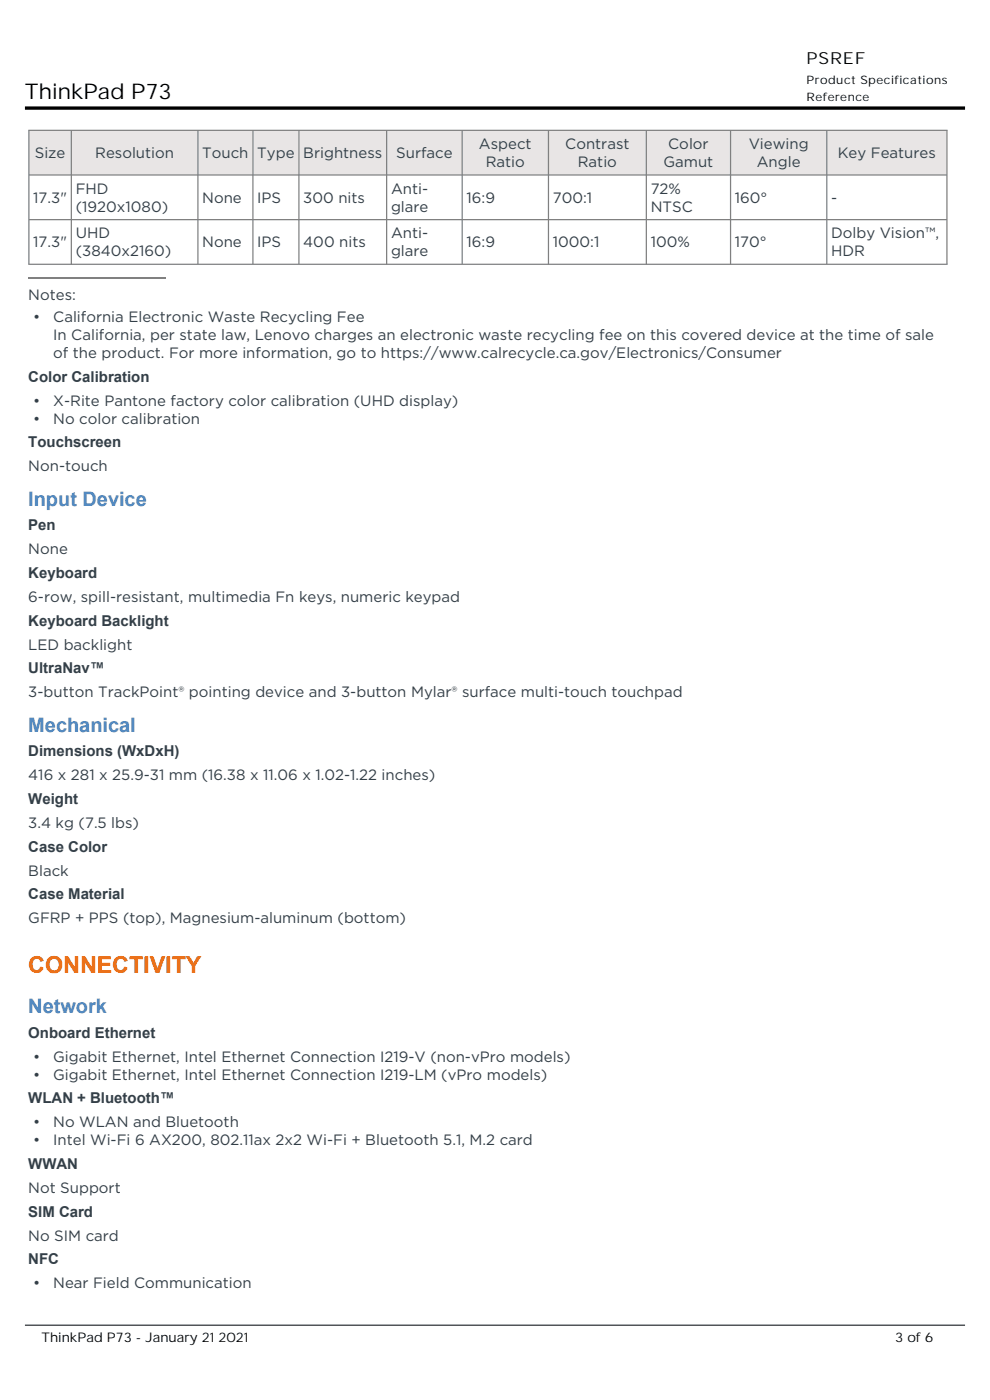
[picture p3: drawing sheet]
<svg xmlns="http://www.w3.org/2000/svg" width="210mm" height="297mm" viewBox="0 0 210 297" stroke-linecap="round" stroke-linejoin="round" font-family="sans-serif">
<defs><g id="words">
<text font-size="4.9" fill="#ff6a00" x="6" y="206.5">CONNECTIVITY</text>
<text font-size="4.6" x="5.3" y="21.1">ThinkPad P73</text>
<g font-size="4.2" fill="#3e8ddd">
<text x="6" y="107.3">Input Device</text>
<text x="6" y="155.2">Mechanical</text>
<text x="6" y="215">Network</text>
</g>
<text font-size="3.5" x="171.1" y="13.6">PSREF</text>
<g font-size="3.2" fill="#333f48">
<text x="7.4" y="33.5">Size</text>
<text x="20.2" y="33.5">Resolution</text>
<text x="42.9" y="33.5">Touch</text>
<text x="54.6" y="33.5">Type</text>
<text x="64.3" y="33.5">Brightness</text>
<text x="84" y="33.5">Surface</text>
<text x="101.6" y="31.6">Aspect</text>
<text x="103" y="35.4">Ratio</text>
<text x="119.9" y="31.6">Contrast</text>
<text x="122.6" y="35.4">Ratio</text>
<text x="140.7" y="35.4">Gamut</text>
<text x="141.7" y="31.6">Color</text>
<text x="158.8" y="31.6">Viewing</text>
<text x="160.5" y="35.4">Angle</text>
<text x="177.7" y="33.5">Key Features</text>
<text x="16.1" y="41.1">FHD</text>
<text x="82.9" y="41.1">Anti-</text>
<text x="138" y="41.1">72%</text>
<text x="7.1" y="43">17.3&quot;</text>
<text x="16.1" y="44.9">(1920x1080)</text>
<text x="42.9" y="43">None</text>
<text x="54.6" y="43">IPS</text>
<text x="64.3" y="43">300 nits</text>
<text x="82.9" y="44.9">glare</text>
<text x="99" y="43">16:9</text>
<text x="117.3" y="43">700:1</text>
<text x="138" y="44.9">NTSC</text>
<text x="155.9" y="43">160°</text>
<text x="176.3" y="43">-</text>
<text x="7.1" y="52.5">17.3&quot;</text>
<text x="16.1" y="50.6">UHD</text>
<text x="42.9" y="52.5">None</text>
<text x="54.6" y="52.5">IPS</text>
<text x="64.3" y="52.5">400 nits</text>
<text x="82.9" y="50.6">Anti-</text>
<text x="99" y="52.5">16:9</text>
<text x="117.3" y="52.5">1000:1</text>
<text x="138" y="52.5">100%</text>
<text x="155.9" y="52.5">170°</text>
<text x="176.3" y="50.6">Dolby Vision™,</text>
<text x="16.1" y="54.4">(3840x2160)</text>
<text x="82.9" y="54.4">glare</text>
<text x="176.3" y="54.4">HDR</text>
<text x="6" y="63.7">Notes:</text>
<text x="7" y="68.3">•</text>
<text x="11.3" y="68.3">California Electronic Waste Recycling Fee</text>
<text x="11.3" y="72.2">In California, per state law, Lenovo charges an electronic waste recycling fee on this covered device at the time of sale</text>
<text x="11.3" y="76">of the product. For more information, go to https://www.calrecycle.ca.gov/Electronics/Consumer</text>
<text x="6" y="81">Color Calibration</text>
<text x="7" y="86.1">•</text>
<text x="7" y="89.9">•</text>
<text x="11.3" y="86.1">X-Rite Pantone factory color calibration (UHD display)</text>
<text x="11.3" y="89.9">No color calibration</text>
<text x="6" y="94.9">Touchscreen</text>
<text x="6" y="100">Non-touch</text>
<text x="6" y="112.5">Pen</text>
<text x="6" y="117.6">None</text>
<text x="6" y="122.6">Keyboard</text>
<text x="6" y="127.7">6-row, spill-resistant, multimedia Fn keys, numeric keypad</text>
<text x="6" y="132.7">Keyboard Backlight</text>
<text x="6" y="137.8">LED backlight</text>
<text x="6" y="142.8">UltraNav™</text>
<text x="6" y="147.9">3-button TrackPoint® pointing device and 3-button Mylar® surface multi-touch touchpad</text>
<text x="6" y="160.5">Dimensions (WxDxH)</text>
<text x="6" y="165.6">416 x 281 x 25.9-31 mm (16.38 x 11.06 x 1.02-1.22 inches)</text>
<text x="6" y="170.6">Weight</text>
<text x="6" y="175.7">3.4 kg (7.5 lbs)</text>
<text x="6" y="180.7">Case Color</text>
<text x="6" y="185.8">Black</text>
<text x="6" y="190.8">Case Material</text>
<text x="6" y="195.9">GFRP + PPS (top), Magnesium-aluminum (bottom)</text>
<text x="6" y="220.2">Onboard Ethernet</text>
<text x="7" y="225.3">•</text>
<text x="11.3" y="225.3">Gigabit Ethernet, Intel Ethernet Connection I219-V (non-vPro models)</text>
<text x="7" y="229.1">•</text>
<text x="11.3" y="229.1">Gigabit Ethernet, Intel Ethernet Connection I219-LM (vPro models)</text>
<text x="6" y="234.1">WLAN + Bluetooth™</text>
<text x="7" y="239.2">•</text>
<text x="11.3" y="239.2">No WLAN and Bluetooth</text>
<text x="7" y="243">•</text>
<text x="11.3" y="243">Intel Wi-Fi 6 AX200, 802.11ax 2x2 Wi-Fi + Bluetooth 5.1, M.2 card</text>
<text x="6" y="248">WWAN</text>
<text x="6" y="253.1">Not Support</text>
<text x="6" y="258.1">SIM Card</text>
<text x="6" y="263.2">No SIM card</text>
<text x="6" y="268.2">NFC</text>
<text x="7" y="273.3">•</text>
<text x="11.3" y="273.3">Near Field Communication</text>
</g>
<g font-size="2.8">
<text x="8.8" y="284.7">ThinkPad P73 - January 21 2021</text>
<text x="189.9" y="284.7">3 of 6</text>
</g>
<g font-size="2.5">
<text x="171.1" y="17.8">Product Specifications</text>
<text x="171.1" y="21.4">Reference</text>
</g>
</g></defs>
<g fill="#e8e5e5">
<path d="M6.3 27.8h8.7v9.2h-8.7z"/>
<path d="M15.3 27.8h26.6v9.2h-26.6z"/>
<path d="M42.1 27.8h11.4v9.2h-11.4z"/>
<path d="M53.8 27.8h9.5v9.2h-9.5z"/>
<path d="M63.5 27.8h18.4v9.2h-18.4z"/>
<path d="M82.2 27.8h15.7v9.2h-15.7z"/>
<path d="M98.2 27.8h18v9.2h-18z"/>
<path d="M116.5 27.8h20.5v9.2h-20.5z"/>
<path d="M137.2 27.8h17.6v9.2h-17.6z"/>
<path d="M155.1 27.8h20.2v9.2h-20.2z"/>
<path d="M175.5 27.8h25.2v9.2h-25.2z"/>
</g>
<g fill="none" stroke="#808080" stroke-width=".26">
<path d="M6 27.7h195M6.1 37.1h194.8M6.1 27.7v28.4M15.1 27.7v28.4M42 27.7v28.4M53.7 27.7v28.4M63.4 27.7v28.4M82 27.7v28.4M98 27.7v28.4M116.3 27.7v28.4M137.1 27.7v28.4M155 27.7v28.4"/>
<path d="M175.4 27.7v28.4M200.9 27.7v28.4M6 56.1h195M6 59h29.2M6.1 46.6h194.8"/>
</g>
<path d="M5.3 22.9h199.4" fill="none" stroke="#000" stroke-width=".71" stroke-linecap="butt"/>
<path d="M5.3 281.1h199.4" fill="none" stroke="#000" stroke-width=".21"/>
<use href="#words"/>
</svg>
